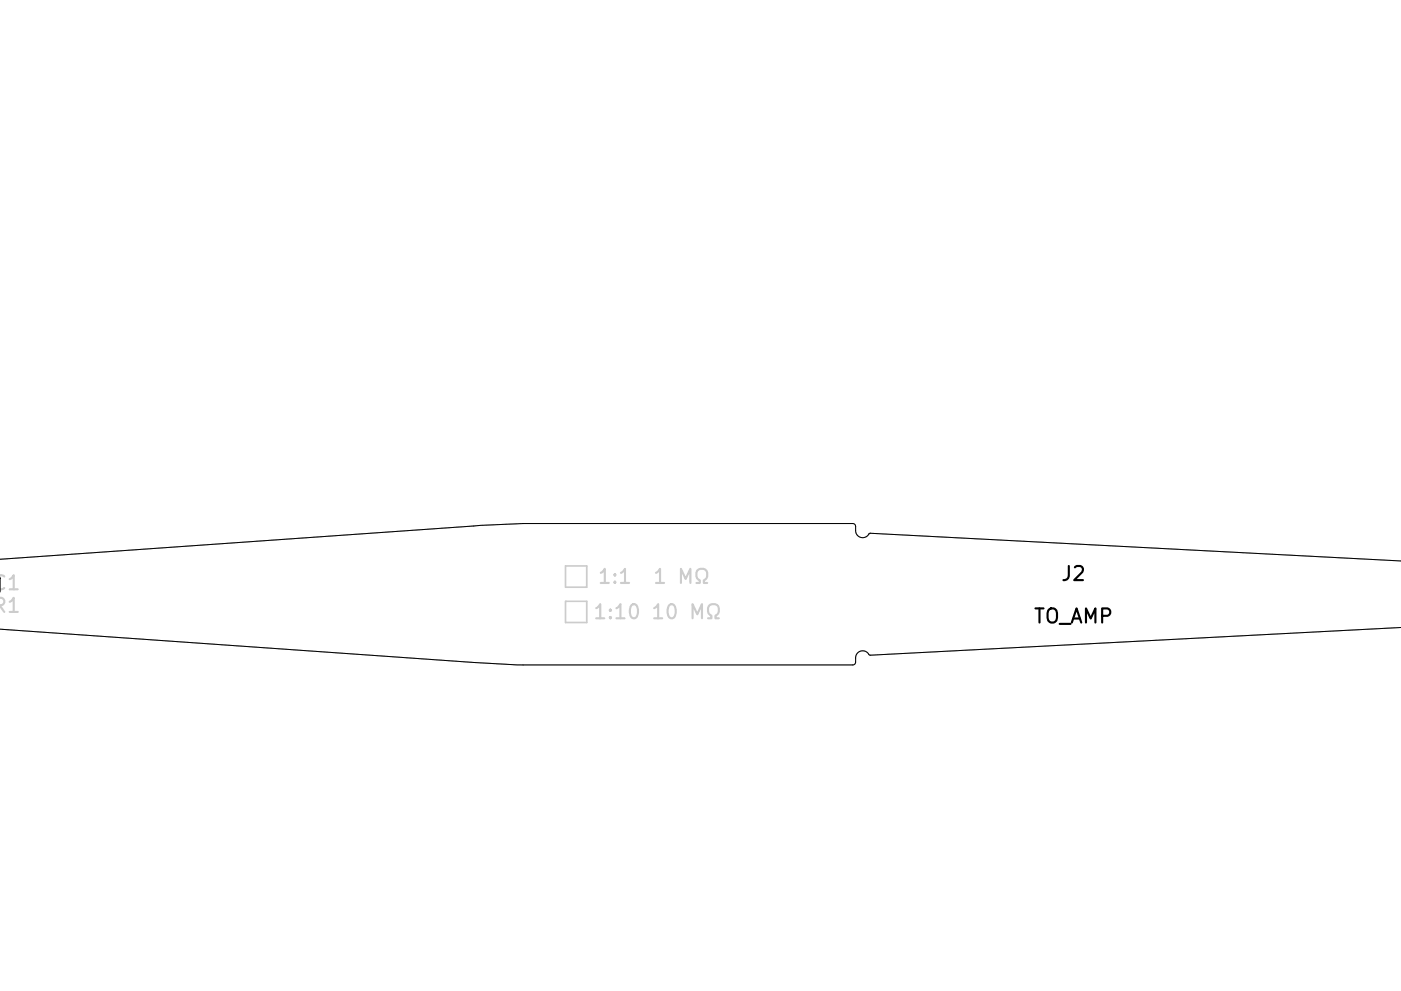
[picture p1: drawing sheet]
<svg xmlns="http://www.w3.org/2000/svg" width="297mm" height="210mm" viewBox="0 0 297 210" stroke-linecap="round" stroke-linejoin="round" font-family="sans-serif">
<defs><g id="words">
<g font-size="4.2" fill="#ccc">
<text x="1.8" y="125.2">1</text>
<text x="131" y="123.8">1:1 1 M</text>
<text x="1.8" y="130">1</text>
<text x="130" y="131.3">1:10 10 M</text>
</g>
<g font-size="4.2">
<text x="225.3" y="123.2">J2</text>
<text x="218.9" y="132.2">TO_AMP</text>
</g>
</g></defs>
<path d="M0 118.7l101.8-7.2 9.1-.4h69.9l.3 .1 .3 .3v1.1a1.59 1.59 0 0 0 1.3 1.4 1.59 1.59 0 0 0 1.7-.9l112.7 5.9M297.1 133.1l-112.8 5.8a1.52 1.52 0 0 0-1.7-.8 1.52 1.52 0 0 0-1.2 1.5v1.1l-.3 .3-.3 .1h-71.2l-9.1-.5-100.5-7.1" fill="none" stroke="#ccc" stroke-width=".21"/>
<path d="M-.1 126.8a.81 .81 0 0 1 1 .8 .81 .81 0 0 1-.9 .8M-.1 128.5l1 1.3M0 122.1l.3-.1 .6 .3M.9 124.7l-.6 .3h-.4M126.4 129l.9-.8v3M126.4 131.2h1.7M127.4 121.5l.8-.8v3M127.4 123.7h1.7M147.7 123.7h.7v-.6a1.28 1.28 0 0 1-.7-1.7 1.28 1.28 0 0 1 1.8-.6 1.38 1.38 0 0 1-.3 2.3v.6h.7M150.1 131.2h.7v-.6a1.28 1.28 0 0 1-.6-1.7 1.28 1.28 0 0 1 1.8-.6 1.38 1.38 0 0 1-.3 2.3v.6h.7" fill="none" stroke="#ccc" stroke-width=".45"/>
<path d="M119.9 127.6h4.5v4.5h-4.5zM119.9 120.1h4.5v4.5h-4.5z" fill="none" stroke="#ccc" stroke-width=".36"/>
<path d="M0 118.7l101.8-7.2 9.1-.4h69.9l.3 .1 .3 .3v1.1a1.59 1.59 0 0 0 1.3 1.4 1.59 1.59 0 0 0 1.7-.9l112.7 5.9M297.1 133.1l-112.8 5.8a1.52 1.52 0 0 0-1.7-.8 1.52 1.52 0 0 0-1.2 1.5v1.1l-.3 .3-.3 .1h-71.2l-9.1-.5-100.5-7.1" fill="none" stroke="#000" stroke-width=".21"/>
<use href="#words"/>
</svg>
